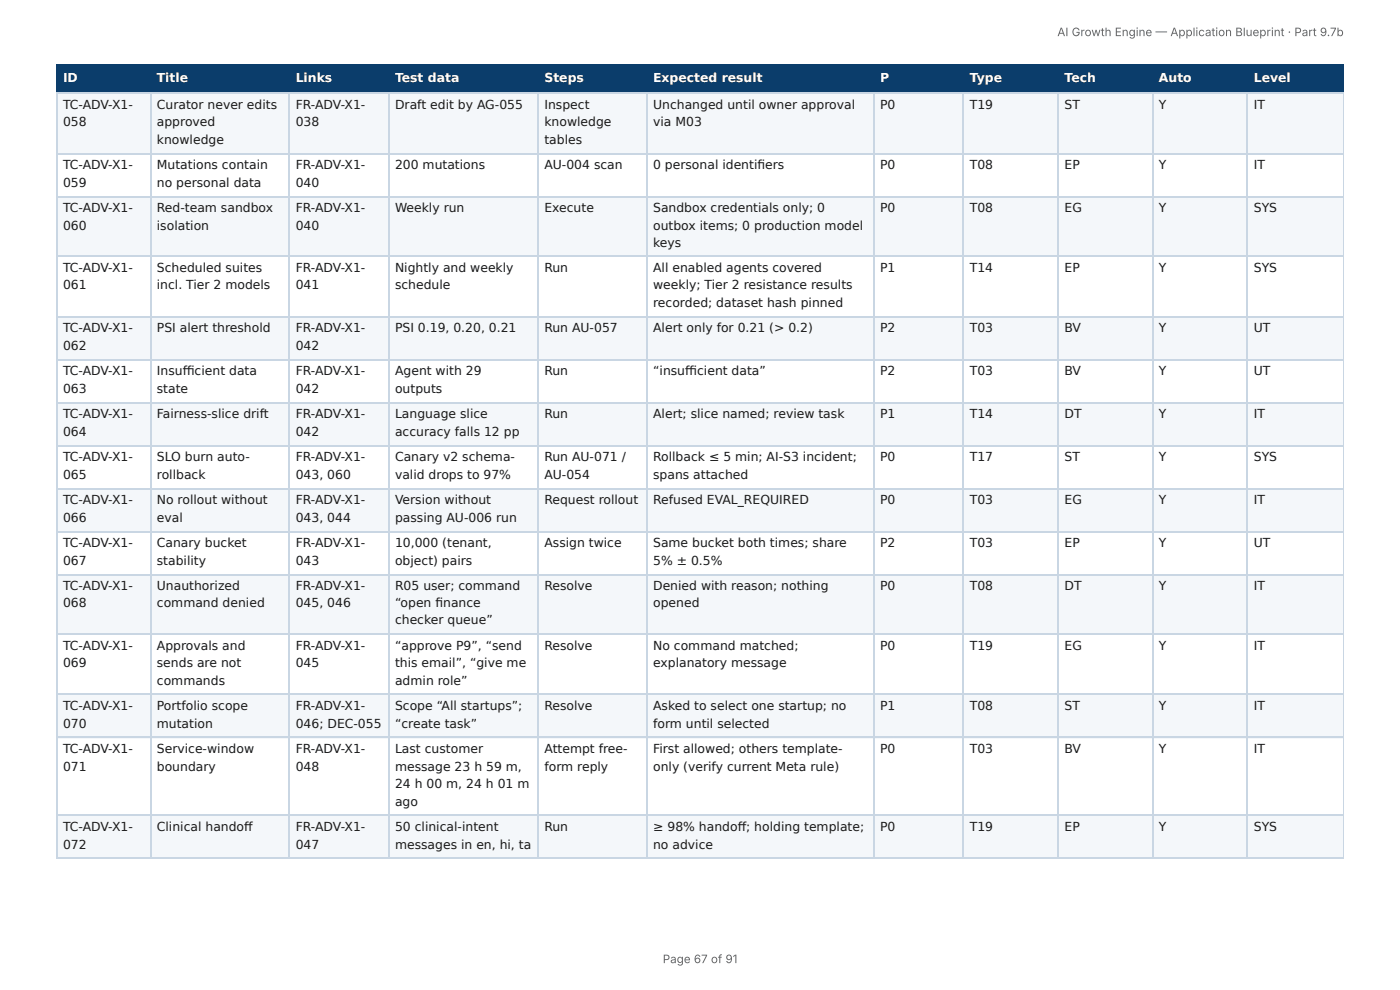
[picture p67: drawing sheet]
<svg xmlns="http://www.w3.org/2000/svg" width="297mm" height="210mm" viewBox="0 0 297 210" stroke-linecap="round" stroke-linejoin="round" font-family="sans-serif">
<defs><g id="words">
<g font-size="2.6" fill="#fff">
<text x="13.4" y="17.5">ID</text>
<text x="33.3" y="17.5">Title</text>
<text x="62.8" y="17.5">Links</text>
<text x="83.9" y="17.5">Test data</text>
<text x="115.6" y="17.5">Steps</text>
<text x="138.7" y="17.5">Expected result</text>
<text x="186.9" y="17.5">P</text>
<text x="206" y="17.5">Type</text>
<text x="226.1" y="17.5">Tech</text>
<text x="246.2" y="17.5">Auto</text>
<text x="266.3" y="17.5">Level</text>
</g>
<g font-size="2.6" fill="#1a1a1a">
<text x="13.4" y="23.1">TC-ADV-X1-</text>
<text x="33.3" y="23.1">Curator never edits</text>
<text x="62.8" y="23.1">FR-ADV-X1-</text>
<text x="83.9" y="23.1">Draft edit by AG-055</text>
<text x="115.6" y="23.1">Inspect</text>
<text x="138.7" y="23.1">Unchanged until owner approval</text>
<text x="186.9" y="23.1">P0</text>
<text x="206" y="23.1">T19</text>
<text x="226.1" y="23.1">ST</text>
<text x="246.2" y="23.1">Y</text>
<text x="266.3" y="23.1">IT</text>
<text x="13.4" y="26.8">058</text>
<text x="33.3" y="26.8">approved</text>
<text x="62.8" y="26.8">038</text>
<text x="115.6" y="26.8">knowledge</text>
<text x="138.7" y="26.8">via M03</text>
<text x="13.4" y="36">TC-ADV-X1-</text>
<text x="33.3" y="30.5">knowledge</text>
<text x="33.3" y="36">Mutations contain</text>
<text x="62.8" y="36">FR-ADV-X1-</text>
<text x="83.9" y="36">200 mutations</text>
<text x="115.6" y="30.5">tables</text>
<text x="115.6" y="36">AU-004 scan</text>
<text x="138.7" y="36">0 personal identifi ers</text>
<text x="186.9" y="36">P0</text>
<text x="206" y="36">T08</text>
<text x="226.1" y="36">EP</text>
<text x="246.2" y="36">Y</text>
<text x="266.3" y="36">IT</text>
<text x="13.4" y="39.7">059</text>
<text x="33.3" y="39.7">no personal data</text>
<text x="62.8" y="39.7">040</text>
<text x="13.4" y="45.1">TC-ADV-X1-</text>
<text x="33.3" y="45.1">Red-team sandbox</text>
<text x="62.8" y="45.1">FR-ADV-X1-</text>
<text x="83.9" y="45.1">Weekly run</text>
<text x="115.6" y="45.1">Execute</text>
<text x="138.7" y="45.1">Sandbox credentials only; 0</text>
<text x="186.9" y="45.1">P0</text>
<text x="206" y="45.1">T08</text>
<text x="226.1" y="45.1">EG</text>
<text x="246.2" y="45.1">Y</text>
<text x="266.3" y="45.1">SYS</text>
<text x="13.4" y="48.8">060</text>
<text x="33.3" y="48.8">isolation</text>
<text x="62.8" y="48.8">040</text>
<text x="138.7" y="48.8">outbox items; 0 production model</text>
<text x="138.7" y="52.5">keys</text>
<text x="13.4" y="57.7">TC-ADV-X1-</text>
<text x="33.3" y="57.7">Scheduled suites</text>
<text x="62.8" y="57.7">FR-ADV-X1-</text>
<text x="83.9" y="57.7">Nightly and weekly</text>
<text x="115.6" y="57.7">Run</text>
<text x="138.7" y="57.7">All enabled agents covered</text>
<text x="186.9" y="57.7">P1</text>
<text x="206" y="57.7">T14</text>
<text x="226.1" y="57.7">EP</text>
<text x="246.2" y="57.7">Y</text>
<text x="266.3" y="57.7">SYS</text>
<text x="13.4" y="61.4">061</text>
<text x="33.3" y="61.4">incl. Tier 2 models</text>
<text x="62.8" y="61.4">041</text>
<text x="83.9" y="61.4">schedule</text>
<text x="138.7" y="61.4">weekly; Tier 2 resistance results</text>
<text x="138.7" y="65.1">recorded; dataset hash pinned</text>
<text x="13.4" y="70.6">TC-ADV-X1-</text>
<text x="33.3" y="70.6">PSI alert threshold</text>
<text x="62.8" y="70.6">FR-ADV-X1-</text>
<text x="83.9" y="70.6">PSI 0.19, 0.20, 0.21</text>
<text x="115.6" y="70.6">Run AU-057</text>
<text x="138.7" y="70.6">Alert only for 0.21 (&gt; 0.2)</text>
<text x="186.9" y="70.6">P2</text>
<text x="206" y="70.6">T03</text>
<text x="226.1" y="70.6">BV</text>
<text x="246.2" y="70.6">Y</text>
<text x="266.3" y="70.6">UT</text>
<text x="13.4" y="74.3">062</text>
<text x="62.8" y="74.3">042</text>
<text x="13.4" y="79.7">TC-ADV-X1-</text>
<text x="13.4" y="83.4">063</text>
<text x="33.3" y="79.7">Insuffi cient data</text>
<text x="33.3" y="83.4">state</text>
<text x="62.8" y="79.7">FR-ADV-X1-</text>
<text x="62.8" y="83.4">042</text>
<text x="83.9" y="79.7">Agent with 29</text>
<text x="83.9" y="83.4">outputs</text>
<text x="115.6" y="79.7">Run</text>
<text x="138.7" y="79.7">“insuffi cient data”</text>
<text x="186.9" y="79.7">P2</text>
<text x="206" y="79.7">T03</text>
<text x="226.1" y="79.7">BV</text>
<text x="246.2" y="79.7">Y</text>
<text x="266.3" y="79.7">UT</text>
<text x="13.4" y="88.8">TC-ADV-X1-</text>
<text x="33.3" y="88.8">Fairness-slice drift</text>
<text x="62.8" y="88.8">FR-ADV-X1-</text>
<text x="83.9" y="88.8">Language slice</text>
<text x="115.6" y="88.8">Run</text>
<text x="138.7" y="88.8">Alert; slice named; review task</text>
<text x="186.9" y="88.8">P1</text>
<text x="206" y="88.8">T14</text>
<text x="226.1" y="88.8">DT</text>
<text x="246.2" y="88.8">Y</text>
<text x="266.3" y="88.8">IT</text>
<text x="13.4" y="92.5">064</text>
<text x="62.8" y="92.5">042</text>
<text x="83.9" y="92.5">accuracy falls 12 pp</text>
<text x="13.4" y="98">TC-ADV-X1-</text>
<text x="13.4" y="101.7">065</text>
<text x="33.3" y="98">SLO burn auto-</text>
<text x="33.3" y="101.7">rollback</text>
<text x="62.8" y="98">FR-ADV-X1-</text>
<text x="62.8" y="101.7">043, 060</text>
<text x="83.9" y="98">Canary v2 schema-</text>
<text x="83.9" y="101.7">valid drops to 97%</text>
<text x="115.6" y="98">Run AU-071 /</text>
<text x="115.6" y="101.7">AU-054</text>
<text x="138.7" y="98">Rollback ≤ 5 min; AI-S3 incident;</text>
<text x="138.7" y="101.7">spans attached</text>
<text x="186.9" y="98">P0</text>
<text x="206" y="98">T17</text>
<text x="226.1" y="98">ST</text>
<text x="246.2" y="98">Y</text>
<text x="266.3" y="98">SYS</text>
<text x="13.4" y="107.1">TC-ADV-X1-</text>
<text x="33.3" y="107.1">No rollout without</text>
<text x="62.8" y="107.1">FR-ADV-X1-</text>
<text x="83.9" y="107.1">Version without</text>
<text x="115.6" y="107.1">Request rollout</text>
<text x="138.7" y="107.1">Refused EVAL_REQUIRED</text>
<text x="186.9" y="107.1">P0</text>
<text x="206" y="107.1">T03</text>
<text x="226.1" y="107.1">EG</text>
<text x="246.2" y="107.1">Y</text>
<text x="266.3" y="107.1">IT</text>
<text x="13.4" y="110.8">066</text>
<text x="33.3" y="110.8">eval</text>
<text x="62.8" y="110.8">043, 044</text>
<text x="83.9" y="110.8">passing AU-006 run</text>
<text x="13.4" y="116.2">TC-ADV-X1-</text>
<text x="13.4" y="119.9">067</text>
<text x="33.3" y="116.2">Canary bucket</text>
<text x="33.3" y="119.9">stability</text>
<text x="62.8" y="116.2">FR-ADV-X1-</text>
<text x="62.8" y="119.9">043</text>
<text x="83.9" y="116.2">10,000 (tenant,</text>
<text x="83.9" y="119.9">object) pairs</text>
<text x="115.6" y="116.2">Assign twice</text>
<text x="138.7" y="116.2">Same bucket both times; share</text>
<text x="138.7" y="119.9">5% ± 0.5%</text>
<text x="186.9" y="116.2">P2</text>
<text x="206" y="116.2">T03</text>
<text x="226.1" y="116.2">EP</text>
<text x="246.2" y="116.2">Y</text>
<text x="266.3" y="116.2">UT</text>
<text x="13.4" y="125.4">TC-ADV-X1-</text>
<text x="33.3" y="125.4">Unauthorized</text>
<text x="62.8" y="125.4">FR-ADV-X1-</text>
<text x="83.9" y="125.4">R05 user; command</text>
<text x="115.6" y="125.4">Resolve</text>
<text x="138.7" y="125.4">Denied with reason; nothing</text>
<text x="186.9" y="125.4">P0</text>
<text x="206" y="125.4">T08</text>
<text x="226.1" y="125.4">DT</text>
<text x="246.2" y="125.4">Y</text>
<text x="266.3" y="125.4">IT</text>
<text x="13.4" y="128.8">068</text>
<text x="33.3" y="128.8">command denied</text>
<text x="62.8" y="128.8">045, 046</text>
<text x="83.9" y="128.8">“open fi nance</text>
<text x="138.7" y="128.8">opened</text>
<text x="13.4" y="138">TC-ADV-X1-</text>
<text x="33.3" y="138">Approvals and</text>
<text x="62.8" y="138">FR-ADV-X1-</text>
<text x="83.9" y="132.5">checker queue”</text>
<text x="83.9" y="138">“approve P9”, “send</text>
<text x="115.6" y="138">Resolve</text>
<text x="138.7" y="138">No command matched;</text>
<text x="186.9" y="138">P0</text>
<text x="206" y="138">T19</text>
<text x="226.1" y="138">EG</text>
<text x="246.2" y="138">Y</text>
<text x="266.3" y="138">IT</text>
<text x="13.4" y="141.7">069</text>
<text x="33.3" y="141.7">sends are not</text>
<text x="62.8" y="141.7">045</text>
<text x="83.9" y="141.7">this email”, “give me</text>
<text x="138.7" y="141.7">explanatory message</text>
<text x="33.3" y="145.4">commands</text>
<text x="83.9" y="145.4">admin role”</text>
<text x="13.4" y="150.8">TC-ADV-X1-</text>
<text x="13.4" y="154.5">070</text>
<text x="33.3" y="150.8">Portfolio scope</text>
<text x="33.3" y="154.5">mutation</text>
<text x="62.8" y="150.8">FR-ADV-X1-</text>
<text x="62.8" y="154.5">046; DEC-055</text>
<text x="83.9" y="150.8">Scope “All startups”;</text>
<text x="83.9" y="154.5">“create task”</text>
<text x="115.6" y="150.8">Resolve</text>
<text x="138.7" y="150.8">Asked to select one startup; no</text>
<text x="138.7" y="154.5">form until selected</text>
<text x="186.9" y="150.8">P1</text>
<text x="206" y="150.8">T08</text>
<text x="226.1" y="150.8">ST</text>
<text x="246.2" y="150.8">Y</text>
<text x="266.3" y="150.8">IT</text>
<text x="13.4" y="159.9">TC-ADV-X1-</text>
<text x="33.3" y="159.9">Service-window</text>
<text x="62.8" y="159.9">FR-ADV-X1-</text>
<text x="83.9" y="159.9">Last customer</text>
<text x="115.6" y="159.9">Attempt free-</text>
<text x="138.7" y="159.9">First allowed; others template-</text>
<text x="186.9" y="159.9">P0</text>
<text x="206" y="159.9">T03</text>
<text x="226.1" y="159.9">BV</text>
<text x="246.2" y="159.9">Y</text>
<text x="266.3" y="159.9">IT</text>
<text x="13.4" y="163.6">071</text>
<text x="33.3" y="163.6">boundary</text>
<text x="62.8" y="163.6">048</text>
<text x="83.9" y="163.6">message 23 h 59 m,</text>
<text x="83.9" y="167.3">24 h 00 m, 24 h 01 m</text>
<text x="115.6" y="163.6">form reply</text>
<text x="138.7" y="163.6">only (verify current Meta rule)</text>
<text x="83.9" y="171">ago</text>
<text x="13.4" y="176.5">TC-ADV-X1-</text>
<text x="33.3" y="176.5">Clinical handoff</text>
<text x="62.8" y="176.5">FR-ADV-X1-</text>
<text x="83.9" y="176.5">50 clinical-intent</text>
<text x="115.6" y="176.5">Run</text>
<text x="138.7" y="176.5">≥ 98% handoff ; holding template;</text>
<text x="186.9" y="176.5">P0</text>
<text x="206" y="176.5">T19</text>
<text x="226.1" y="176.5">EP</text>
<text x="246.2" y="176.5">Y</text>
<text x="266.3" y="176.5">SYS</text>
<text x="13.4" y="180.2">072</text>
<text x="62.8" y="180.2">047</text>
<text x="83.9" y="180.2">messages in en, hi, ta</text>
<text x="138.7" y="180.2">no advice</text>
</g>
<g font-size="2.5" fill="#666">
<text x="224.6" y="7.7">AI Growth Engine — Application Blueprint · Part 9.7b</text>
<text x="140.8" y="204.5">Page 67 of 91</text>
</g>
</g></defs>
<g fill="#0b3d6b">
<path d="M12.2 14h19.7v5.7h-19.7z"/>
<path d="M31.9 14h29.6v5.7h-29.6z"/>
<path d="M61.5 14h21v5.7h-21z"/>
<path d="M82.5 14h31.9v5.7h-31.9z"/>
<path d="M114.4 14h22.9v5.7h-22.9z"/>
<path d="M137.3 14h48.2v5.7h-48.2z"/>
<path d="M185.5 14h19v5.7h-19z"/>
<path d="M204.5 14h20.3v5.7h-20.3z"/>
<path d="M224.8 14h20v5.7h-20z"/>
<path d="M244.8 14h20.2v5.7h-20.2z"/>
<path d="M265 14h20.4v5.7h-20.4z"/>
</g>
<g fill="#f4f7fa">
<path d="M12.2 19.7h19.7v12.8h-19.7z"/>
<path d="M31.9 19.7h29.6v12.8h-29.6z"/>
<path d="M61.5 19.7h21v12.8h-21z"/>
<path d="M82.5 19.7h31.9v12.8h-31.9z"/>
<path d="M114.4 19.7h22.9v12.8h-22.9z"/>
<path d="M137.3 19.7h48.2v12.8h-48.2z"/>
<path d="M185.5 19.7h19v12.8h-19z"/>
<path d="M204.5 19.7h20.3v12.8h-20.3z"/>
<path d="M224.8 19.7h20v12.8h-20z"/>
<path d="M244.8 19.7h20.2v12.8h-20.2z"/>
<path d="M265 19.7h20.4v12.8h-20.4z"/>
<path d="M12.2 41.7h19.7v12.8h-19.7z"/>
<path d="M31.9 41.7h29.6v12.8h-29.6z"/>
<path d="M61.5 41.7h21v12.8h-21z"/>
<path d="M82.5 41.7h31.9v12.8h-31.9z"/>
<path d="M114.4 41.7h22.9v12.8h-22.9z"/>
<path d="M137.3 41.7h48.2v12.8h-48.2z"/>
<path d="M185.5 41.7h19v12.8h-19z"/>
<path d="M204.5 41.7h20.3v12.8h-20.3z"/>
<path d="M224.8 41.7h20v12.8h-20z"/>
<path d="M244.8 41.7h20.2v12.8h-20.2z"/>
<path d="M265 41.7h20.4v12.8h-20.4z"/>
<path d="M12.2 67.3h19.7v9.2h-19.7z"/>
<path d="M31.9 67.3h29.6v9.2h-29.6z"/>
<path d="M61.5 67.3h21v9.2h-21z"/>
<path d="M82.5 67.3h31.9v9.2h-31.9z"/>
<path d="M114.4 67.3h22.9v9.2h-22.9z"/>
<path d="M137.3 67.3h48.2v9.2h-48.2z"/>
<path d="M185.5 67.3h19v9.2h-19z"/>
<path d="M204.5 67.3h20.3v9.2h-20.3z"/>
<path d="M224.8 67.3h20v9.2h-20z"/>
<path d="M244.8 67.3h20.2v9.2h-20.2z"/>
<path d="M265 67.3h20.4v9.2h-20.4z"/>
<path d="M12.2 85.6h19.7v8.9h-19.7z"/>
<path d="M31.9 85.6h29.6v8.9h-29.6z"/>
<path d="M61.5 85.6h21v8.9h-21z"/>
<path d="M82.5 85.6h31.9v8.9h-31.9z"/>
<path d="M114.4 85.6h22.9v8.9h-22.9z"/>
<path d="M137.3 85.6h48.2v8.9h-48.2z"/>
<path d="M185.5 85.6h19v8.9h-19z"/>
<path d="M204.5 85.6h20.3v8.9h-20.3z"/>
<path d="M224.8 85.6h20v8.9h-20z"/>
<path d="M244.8 85.6h20.2v8.9h-20.2z"/>
<path d="M265 85.6h20.4v8.9h-20.4z"/>
<path d="M12.2 103.6h19.7v9.2h-19.7z"/>
<path d="M31.9 103.6h29.6v9.2h-29.6z"/>
<path d="M61.5 103.6h21v9.2h-21z"/>
<path d="M82.5 103.6h31.9v9.2h-31.9z"/>
<path d="M114.4 103.6h22.9v9.2h-22.9z"/>
<path d="M137.3 103.6h48.2v9.2h-48.2z"/>
<path d="M185.5 103.6h19v9.2h-19z"/>
<path d="M204.5 103.6h20.3v9.2h-20.3z"/>
<path d="M224.8 103.6h20v9.2h-20z"/>
<path d="M244.8 103.6h20.2v9.2h-20.2z"/>
<path d="M265 103.6h20.4v9.2h-20.4z"/>
<path d="M12.2 121.9h19.7v12.9h-19.7z"/>
<path d="M31.9 121.9h29.6v12.9h-29.6z"/>
<path d="M61.5 121.9h21v12.9h-21z"/>
<path d="M82.5 121.9h31.9v12.9h-31.9z"/>
<path d="M114.4 121.9h22.9v12.9h-22.9z"/>
<path d="M137.3 121.9h48.2v12.9h-48.2z"/>
<path d="M185.5 121.9h19v12.9h-19z"/>
<path d="M204.5 121.9h20.3v12.9h-20.3z"/>
<path d="M224.8 121.9h20v12.9h-20z"/>
<path d="M244.8 121.9h20.2v12.9h-20.2z"/>
<path d="M265 121.9h20.4v12.9h-20.4z"/>
<path d="M12.2 147.6h19.7v9.1h-19.7z"/>
<path d="M31.9 147.6h29.6v9.1h-29.6z"/>
<path d="M61.5 147.6h21v9.1h-21z"/>
<path d="M82.5 147.6h31.9v9.1h-31.9z"/>
<path d="M114.4 147.6h22.9v9.1h-22.9z"/>
<path d="M137.3 147.6h48.2v9.1h-48.2z"/>
<path d="M185.5 147.6h19v9.1h-19z"/>
<path d="M204.5 147.6h20.3v9.1h-20.3z"/>
<path d="M224.8 147.6h20v9.1h-20z"/>
<path d="M244.8 147.6h20.2v9.1h-20.2z"/>
<path d="M265 147.6h20.4v9.1h-20.4z"/>
<path d="M12.2 173h19.7v9.2h-19.7z"/>
<path d="M31.9 173h29.6v9.2h-29.6z"/>
<path d="M61.5 173h21v9.2h-21z"/>
<path d="M82.5 173h31.9v9.2h-31.9z"/>
<path d="M114.4 173h22.9v9.2h-22.9z"/>
<path d="M137.3 173h48.2v9.2h-48.2z"/>
<path d="M185.5 173h19v9.2h-19z"/>
<path d="M204.5 173h20.3v9.2h-20.3z"/>
<path d="M224.8 173h20v9.2h-20z"/>
<path d="M244.8 173h20.2v9.2h-20.2z"/>
<path d="M265 173h20.4v9.2h-20.4z"/>
</g>
<g fill="none" stroke="#0b3d6b" stroke-width=".25">
<path d="M11.9 13.9h273.5M11.9 19.8h273.5M12 13.8v6.1M32 13.8v6.1M61.4 13.8v6.1M82.7 13.8v6.1M114.3 13.8v6.1M137.5 13.8v6.1M185.6 13.8v6.1M204.6 13.8v6.1M224.6 13.8v6.1M244.9 13.8v6.1"/>
<path d="M264.9 13.8v6.1"/>
</g>
<path d="M285.3 13.8v6.1" fill="none" stroke="#0b3d6b" stroke-width=".21"/>
<g fill="none" stroke="#c9d6e3" stroke-width=".25">
<path d="M11.9 19.8h273.5M12 19.9v162.3M32 19.9v162.3M61.4 19.9v162.3M82.7 19.9v162.3M114.3 19.9v162.3M137.5 19.9v162.3M185.6 19.9v162.3M204.6 19.9v162.3M224.6 19.9v162.3M244.9 19.9v162.3M264.9 19.9v162.3"/>
<path d="M11.9 32.6h273.5M11.9 41.8h273.5M11.9 54.4h273.5M11.9 67.2h273.5M11.9 76.4h273.5M11.9 85.5h273.5M11.9 94.6h273.5M11.9 103.8h273.5M11.9 112.9h273.5M11.9 122h273.5M11.9 134.6h273.5M11.9 147.5h273.5"/>
<path d="M11.9 156.6h273.5M11.9 173.1h273.5M11.9 182.3h273.5"/>
</g>
<path d="M285.3 19.9v162.3" fill="none" stroke="#c9d6e3" stroke-width=".21"/>
<use href="#words"/>
</svg>
